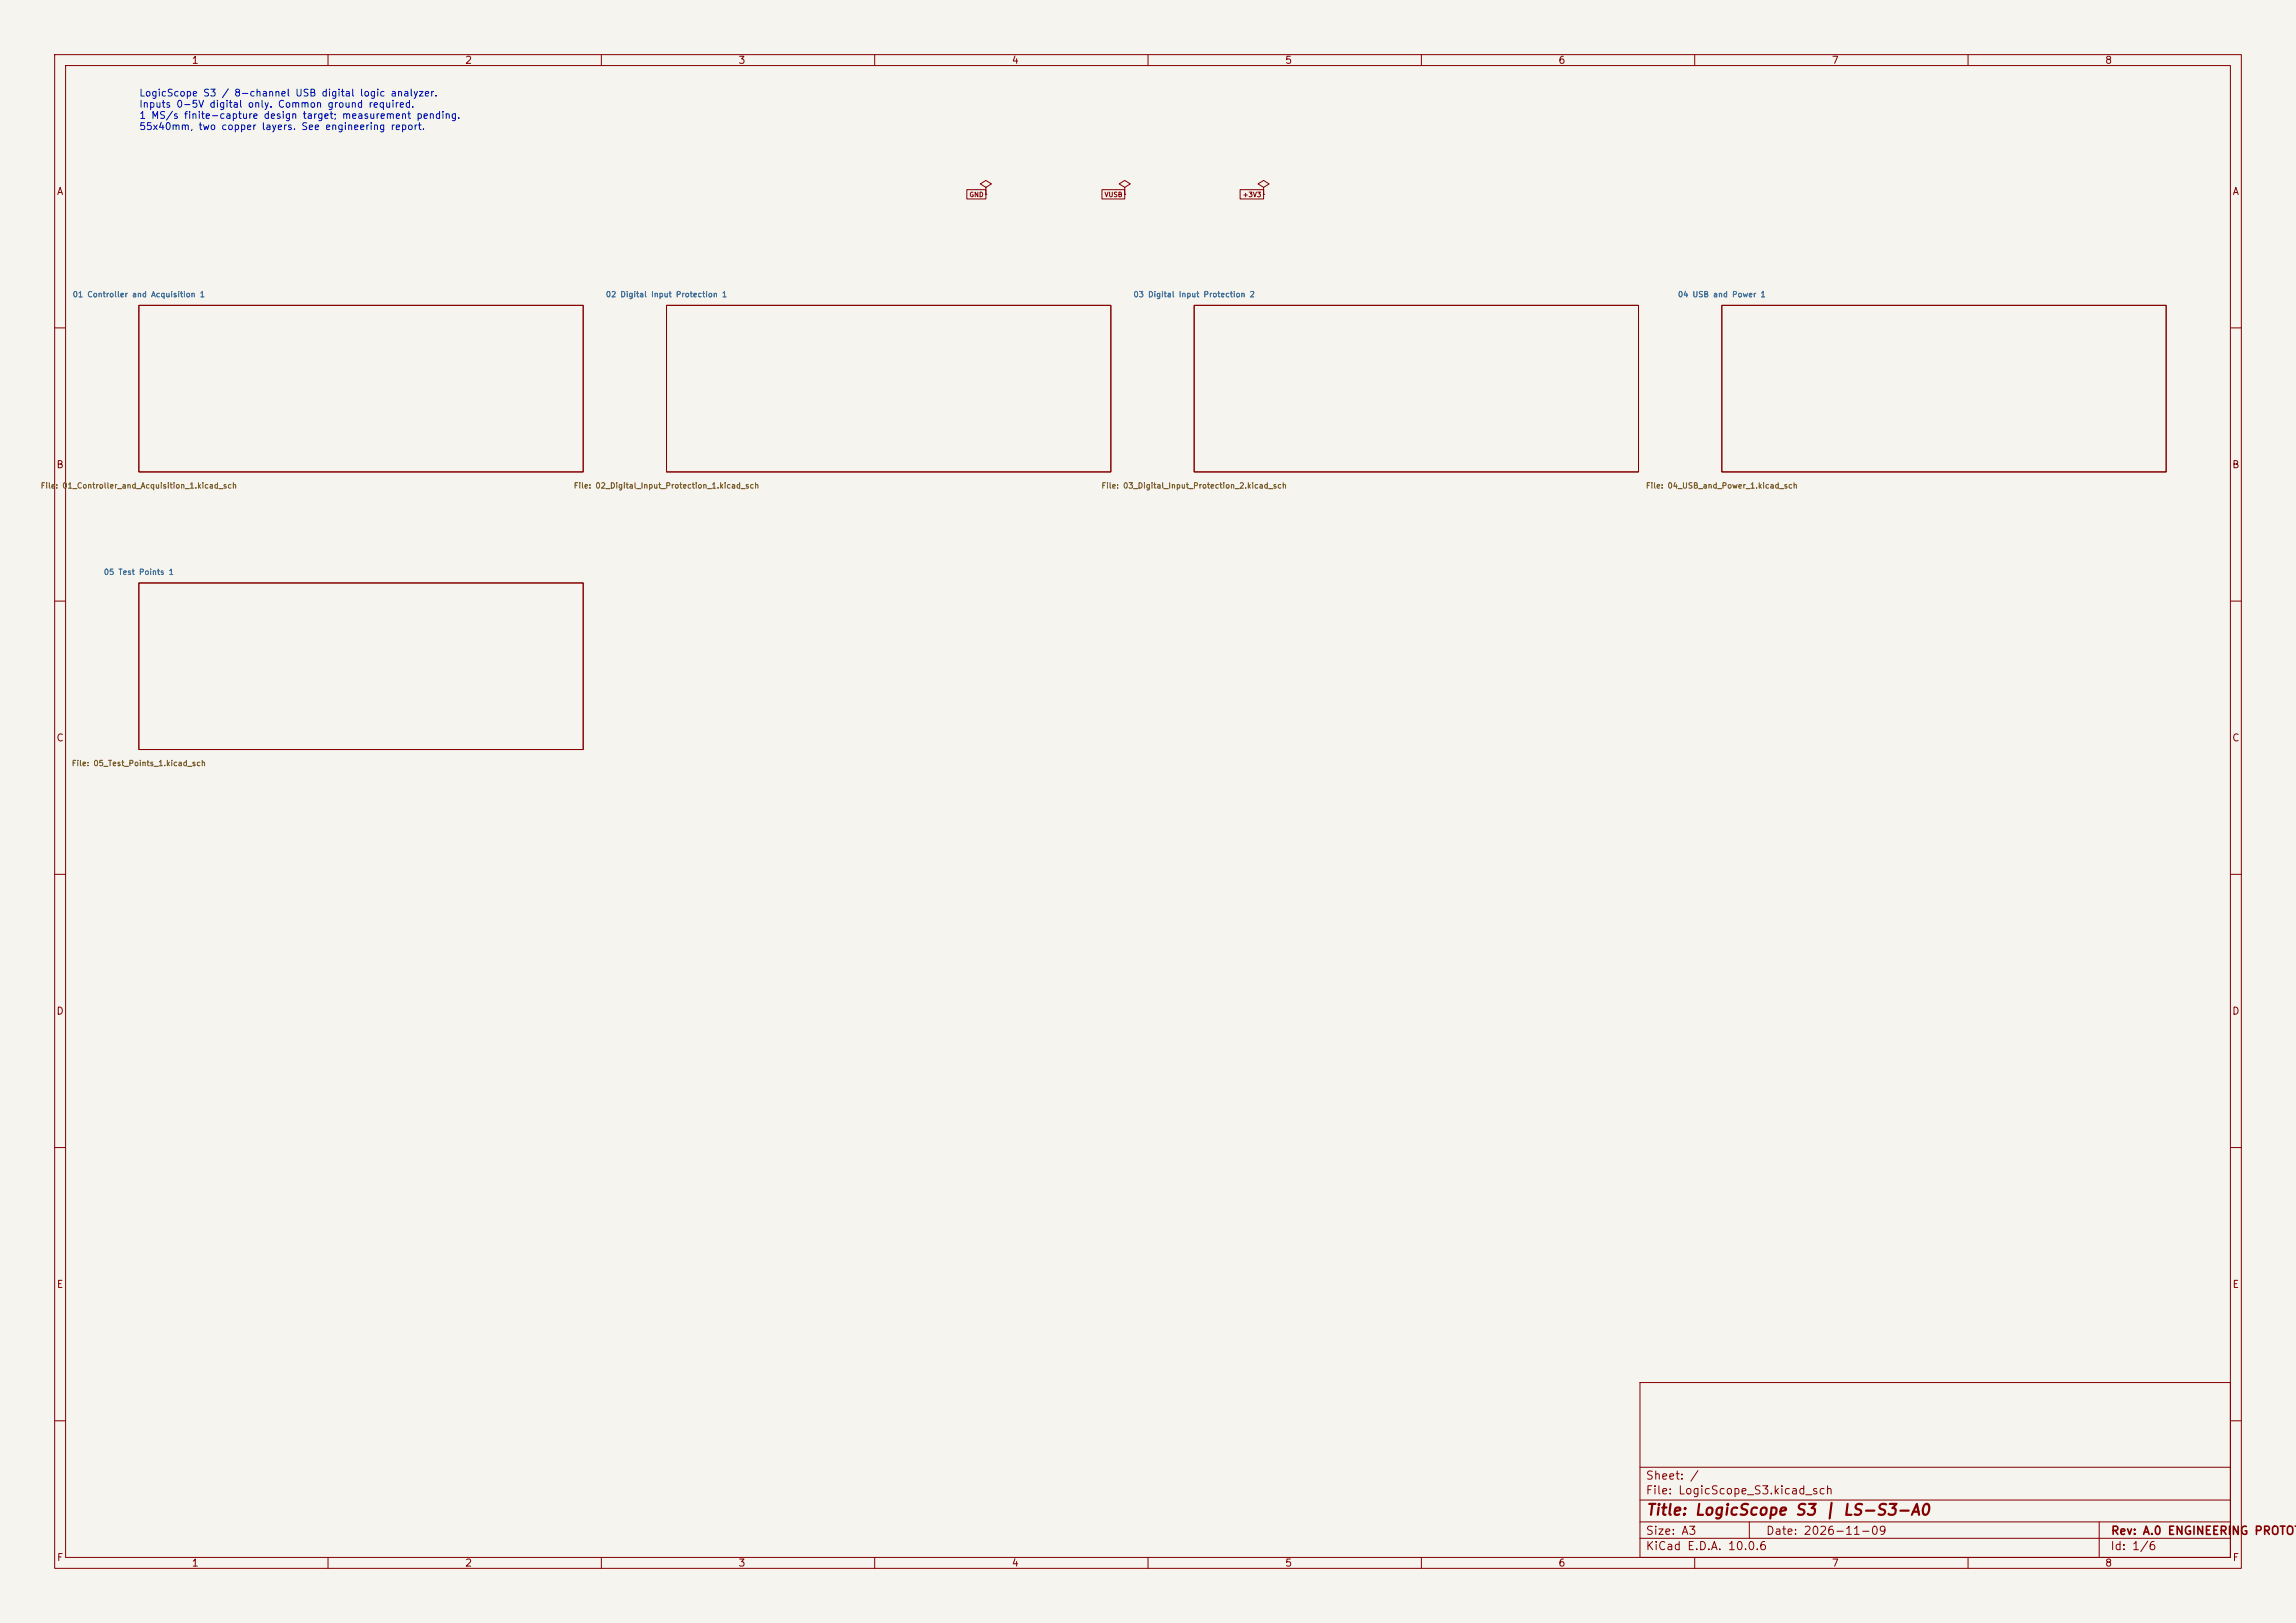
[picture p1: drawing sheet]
<svg xmlns="http://www.w3.org/2000/svg" width="420mm" height="297mm" viewBox="0 0 420 297" stroke-linecap="round" stroke-linejoin="round" font-family="sans-serif">
<defs><g id="words">
<text font-size="2" fill="#840000" x="301" y="277.8">Title: LogicScope S3 | LS-S3-A0</text>
<g font-size="1.5" fill="#840000">
<text x="300.9" y="273.8">File: LogicScope_S3.kicad_sch</text>
<text x="300.9" y="271.1">Sheet: /</text>
<text x="300.9" y="281.2">Size: A3</text>
<text x="322.9" y="281.2">Date: 2026-11-09</text>
<text x="386" y="281.2">Rev: A.0 ENGINEERING PROTOTY</text>
<text x="300.9" y="284">KiCad E.D.A. 10.0.6</text>
<text x="385.9" y="284">Id: 1/6</text>
</g>
<g font-size="1.3" fill="#840000">
<text x="35" y="12">1</text>
<text x="85" y="12">2</text>
<text x="135" y="12">3</text>
<text x="185" y="12">4</text>
<text x="235" y="12">5</text>
<text x="285" y="12">6</text>
<text x="335" y="12">7</text>
<text x="385" y="12">8</text>
<text x="10.3" y="36">A</text>
<text x="408.3" y="36">A</text>
<text x="10.2" y="86">B</text>
<text x="408.2" y="86">B</text>
<text x="10.2" y="136">C</text>
<text x="408.2" y="136">C</text>
<text x="10.2" y="186">D</text>
<text x="408.2" y="186">D</text>
<text x="10.3" y="236">E</text>
<text x="408.3" y="236">E</text>
<text x="10.3" y="286">F</text>
<text x="35" y="287">1</text>
<text x="85" y="287">2</text>
<text x="135" y="287">3</text>
<text x="185" y="287">4</text>
<text x="235" y="287">5</text>
<text x="285" y="287">6</text>
<text x="335" y="287">7</text>
<text x="385" y="287">8</text>
<text x="408.3" y="286">F</text>
</g>
<g font-size="1.3" fill="#0000c2">
<text x="25.4" y="18">LogicScope S3 / 8-channel USB digital logic analyzer.</text>
<text x="25.4" y="20">Inputs 0-5V digital only. Common ground required.</text>
<text x="25.4" y="22.1">1 MS/s finite-capture design target; measurement pending.</text>
<text x="25.4" y="24.1">55x40mm, two copper layers. See engineering report.</text>
</g>
<g font-size="1" fill="#006464">
<text x="13.2" y="54.6">01 Controller and Acquisition 1</text>
<text x="110.7" y="54.6">02 Digital Input Protection 1</text>
<text x="207.2" y="54.6">03 Digital Input Protection 2</text>
<text x="306.8" y="54.6">04 USB and Power 1</text>
<text x="18.9" y="105.4">05 Test Points 1</text>
</g>
<g font-size="1" fill="#725600">
<text x="7.3" y="89.6">File: 01_Controller_and_Acquisition_1.kicad_sch</text>
<text x="104.9" y="89.6">File: 02_Digital_Input_Protection_1.kicad_sch</text>
<text x="201.4" y="89.6">File: 03_Digital_Input_Protection_2.kicad_sch</text>
<text x="301" y="89.6">File: 04_USB_and_Power_1.kicad_sch</text>
<text x="13" y="140.4">File: 05_Test_Points_1.kicad_sch</text>
</g>
<g font-size=".9" fill="#840000">
<text x="177.2" y="36.3">GND</text>
<text x="202" y="36.3">VUSB</text>
<text x="227.2" y="36.3">+3V3</text>
</g>
</g></defs>
<path d="M0 0h420v297h-420z" fill="#f5f4ef" stroke="#f5f4ef" stroke-width=".18"/>
<g fill="none" stroke="#840000" stroke-width=".18">
<path d="M10 10h400v277h-400zM12 12h396v273h-396zM60 10v2M110 10v2M160 10v2M210 10v2M260 10v2M310 10v2M360 10v2M176.9 34.7h3.4v1.7h-3.4zM180.3 34.3l1.1-.6-1.1-.7-1 .7 1 .6v1.3M180.3 35.6h.1"/>
<path d="M201.6 34.7h4.1v1.7h-4.1zM205.7 34.3l1.1-.6-1.1-.7-1 .7 1 .6v1.3M205.7 35.6h.1M226.8 34.7h4.3v1.7h-4.3zM231.1 34.3l1.1-.6-1.1-.7-1 .7 1 .6v1.3M231.1 35.6h.1M25.4 55.9h81.3v30.5h-81.3zM121.9 55.9h81.3v30.5h-81.3zM218.4 55.9h81.3v30.5h-81.3zM315 55.9h81.2v30.5h-81.2zM10 60h2M408 60h2"/>
<path d="M10 110h2M25.4 106.7h81.3v30.5h-81.3zM408 110h2M10 160h2M408 160h2M10 210h2M408 210h2M300 253h108v32h-108zM10 260h2M300 278.5h108M300 274.5h108M300 268.5h108"/>
<path d="M320 278.5v3M384 278.5v6.5M408 260h2M60 285v2M110 285v2M160 285v2M210 285v2M260 285v2M300 281.5h108M310 285v2M360 285v2"/>
</g>
<use href="#words"/>
</svg>
